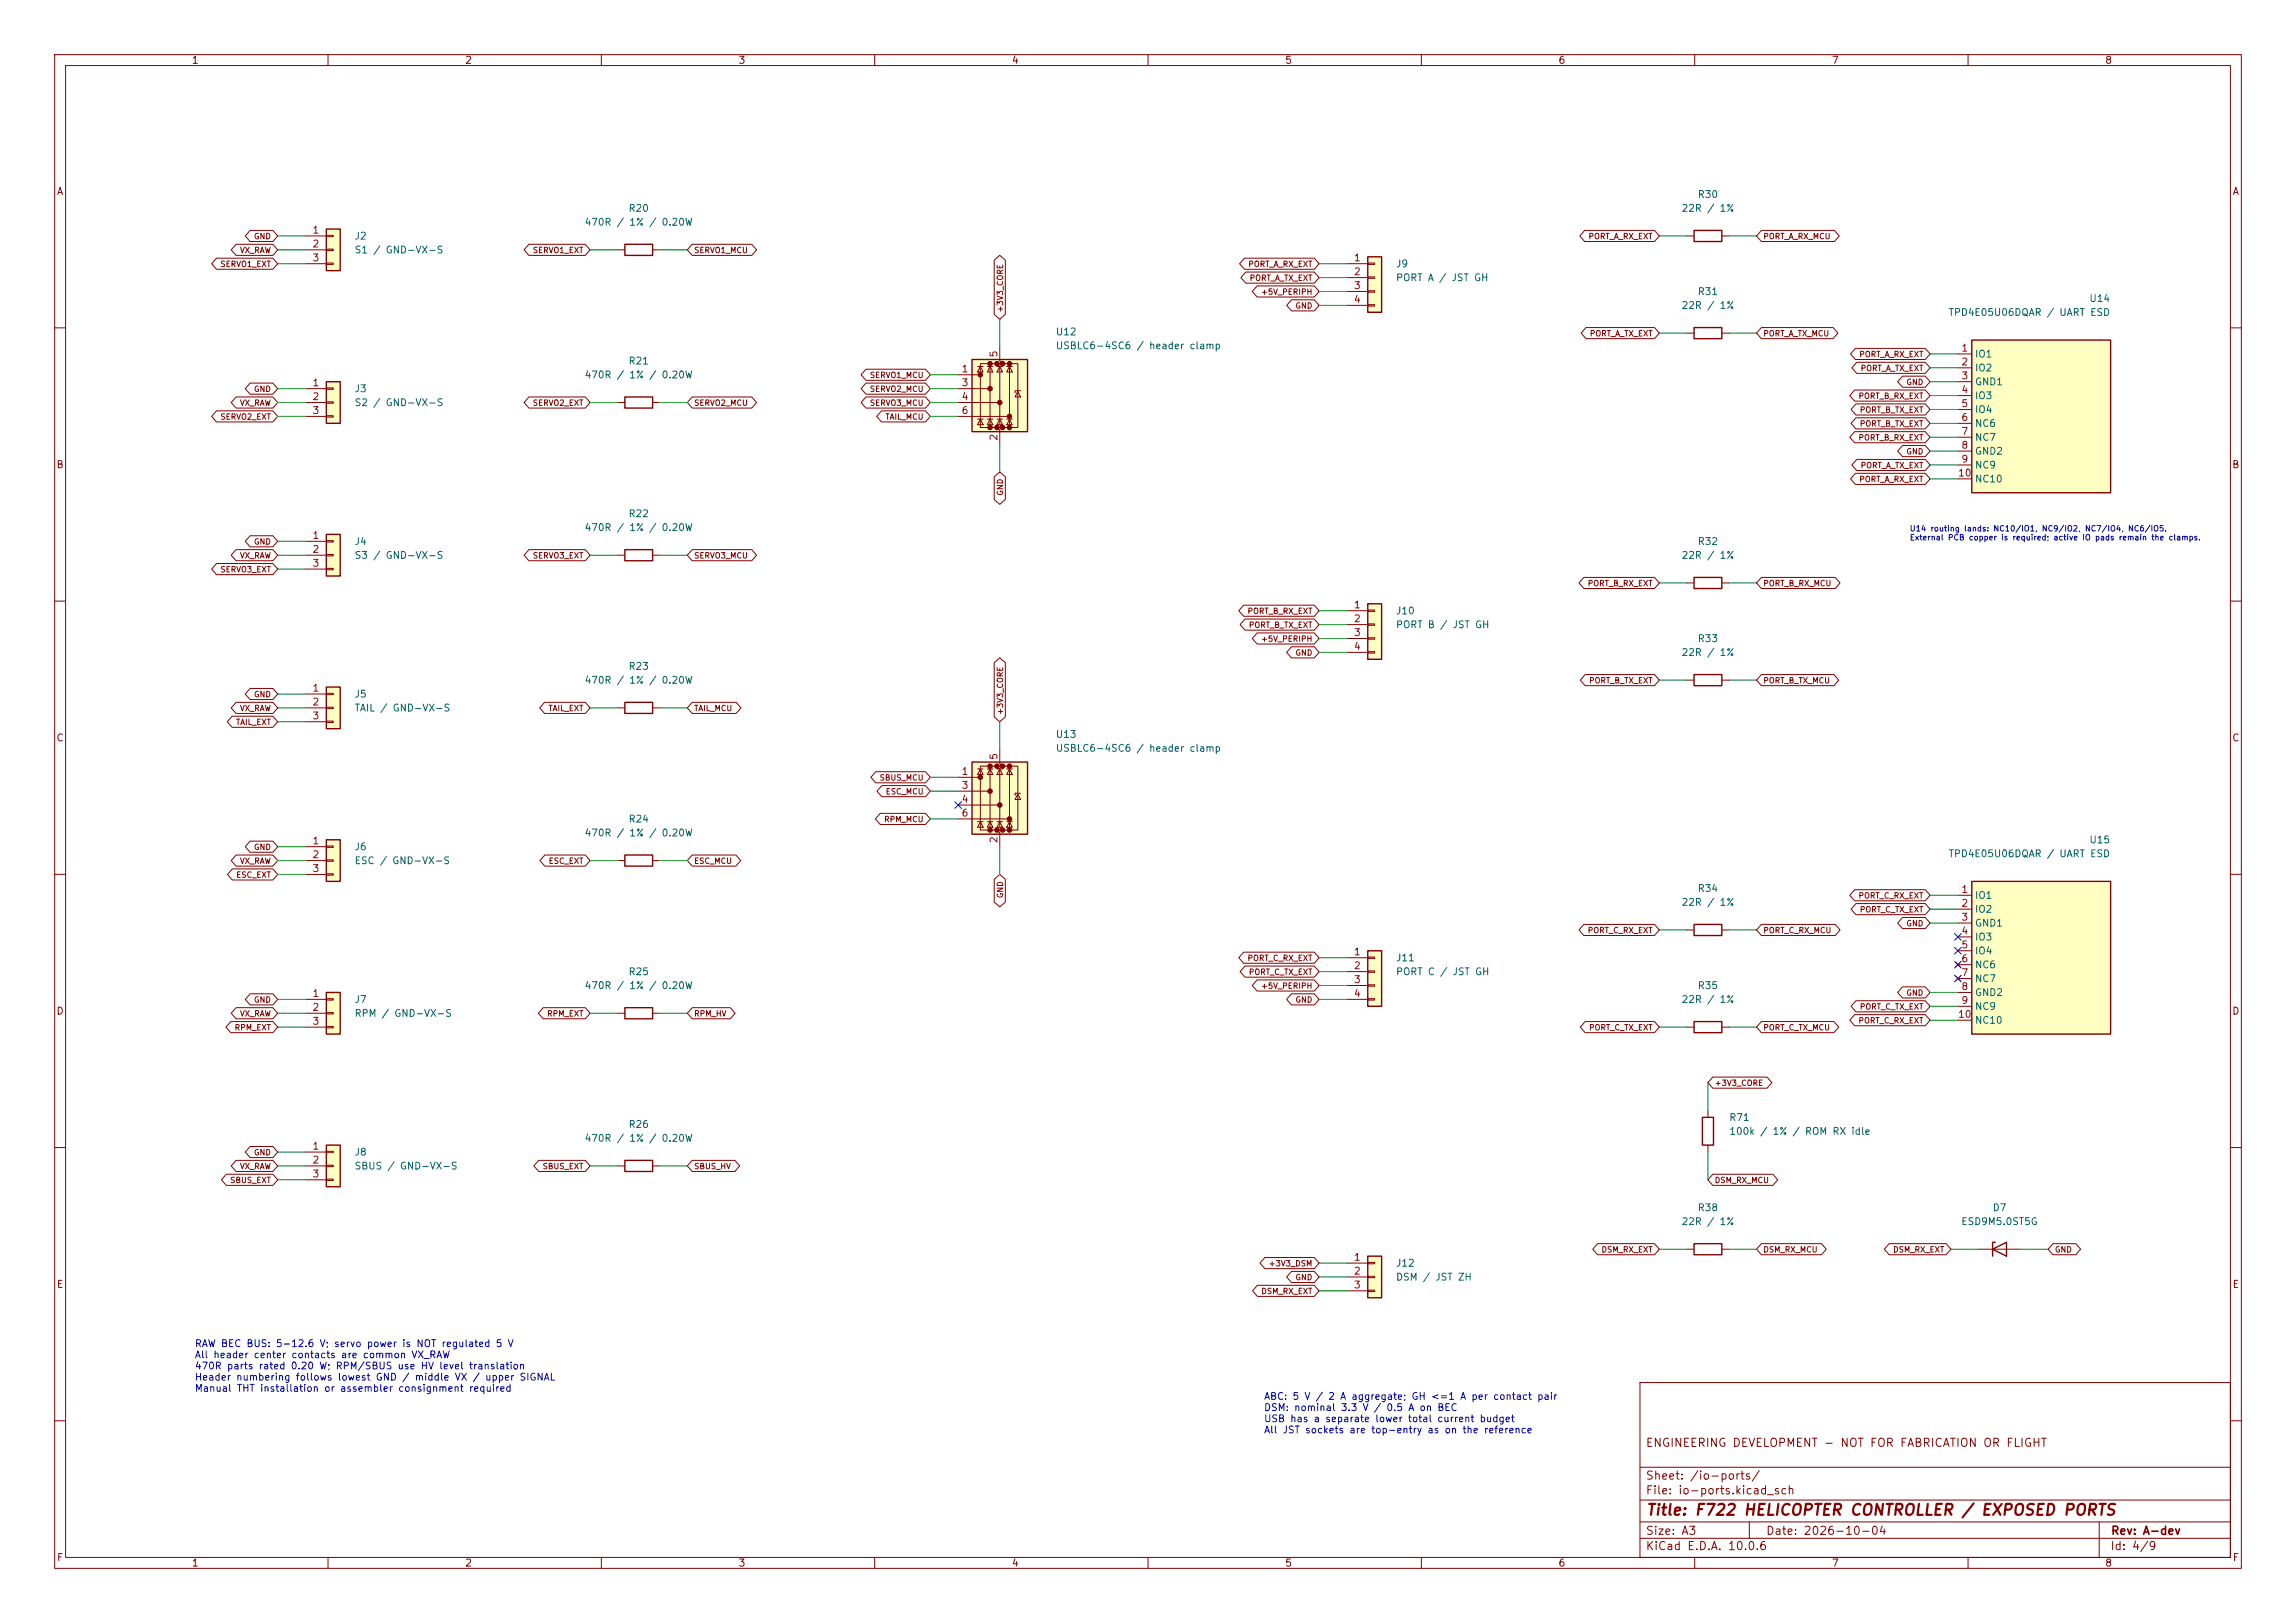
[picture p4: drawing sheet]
<svg xmlns="http://www.w3.org/2000/svg" width="420mm" height="297mm" viewBox="0 0 420 297" stroke-linecap="round" stroke-linejoin="round" font-family="sans-serif">
<defs><g id="words">
<text font-size="2" fill="#840000" x="301" y="277.8">Title: F722 HELICOPTER CONTROLLER / EXPOSED PORTS</text>
<g font-size="1.5" fill="#840000">
<text x="300.9" y="265.1">ENGINEERING DEVELOPMENT - NOT FOR FABRICATION OR FLIGHT</text>
<text x="300.9" y="273.8">File: io-ports.kicad_sch</text>
<text x="300.9" y="271.1">Sheet: /io-ports/</text>
<text x="300.9" y="281.2">Size: A3</text>
<text x="322.9" y="281.2">Date: 2026-10-04</text>
<text x="386" y="281.2">Rev: A-dev</text>
<text x="300.9" y="284">KiCad E.D.A. 10.0.6</text>
<text x="385.9" y="284">Id: 4/9</text>
</g>
<g font-size="1.3" fill="#840000">
<text x="35" y="12">1</text>
<text x="85" y="12">2</text>
<text x="135" y="12">3</text>
<text x="185" y="12">4</text>
<text x="235" y="12">5</text>
<text x="285" y="12">6</text>
<text x="335" y="12">7</text>
<text x="385" y="12">8</text>
<text x="10.3" y="36">A</text>
<text x="408.3" y="36">A</text>
<text x="10.2" y="86">B</text>
<text x="408.2" y="86">B</text>
<text x="10.2" y="136">C</text>
<text x="408.2" y="136">C</text>
<text x="10.2" y="186">D</text>
<text x="408.2" y="186">D</text>
<text x="10.3" y="236">E</text>
<text x="408.3" y="236">E</text>
<text x="10.3" y="286">F</text>
<text x="35" y="287">1</text>
<text x="85" y="287">2</text>
<text x="135" y="287">3</text>
<text x="185" y="287">4</text>
<text x="235" y="287">5</text>
<text x="285" y="287">6</text>
<text x="335" y="287">7</text>
<text x="385" y="287">8</text>
<text x="408.3" y="286">F</text>
</g>
<g font-size="1.3" fill="#006464">
<text x="106.8" y="41.6">470R / 1% / 0.20W</text>
<text x="114.9" y="39.1">R20</text>
<text x="307.5" y="39.1">22R / 1%</text>
<text x="310.4" y="36.5">R30</text>
<text x="64.8" y="44.1">J2</text>
<text x="64.8" y="46.7">S1 / GND-VX-S</text>
<text x="255.3" y="49.2">J9</text>
<text x="255.3" y="51.8">PORT A / JST GH</text>
<text x="307.5" y="56.8">22R / 1%</text>
<text x="310.4" y="54.3">R31</text>
<text x="356.3" y="58.1">TPD4E05U06DQAR / UART ESD</text>
<text x="382.1" y="55.6">U14</text>
<text x="193" y="61.7">U12</text>
<text x="193" y="64.2">USBLC6-4SC6 / header clamp</text>
<text x="361.2" y="65.7">IO1</text>
<text x="106.8" y="69.5">470R / 1% / 0.20W</text>
<text x="114.9" y="67">R21</text>
<text x="361.2" y="68.3">IO2</text>
<text x="361.2" y="70.8">GND1</text>
<text x="64.8" y="72.1">J3</text>
<text x="64.8" y="74.6">S2 / GND-VX-S</text>
<text x="361.2" y="73.4">IO3</text>
<text x="361.2" y="75.9">IO4</text>
<text x="361.2" y="78.4">NC6</text>
<text x="361.2" y="81">NC7</text>
<text x="361.2" y="83.5">GND2</text>
<text x="361.2" y="86.1">NC9</text>
<text x="361.2" y="88.6">NC10</text>
<text x="114.9" y="94.9">R22</text>
<text x="64.8" y="100">J4</text>
<text x="106.8" y="97.5">470R / 1% / 0.20W</text>
<text x="310.4" y="100">R32</text>
<text x="64.8" y="102.6">S3 / GND-VX-S</text>
<text x="307.5" y="102.6">22R / 1%</text>
<text x="255.3" y="112.7">J10</text>
<text x="255.3" y="115.3">PORT B / JST GH</text>
<text x="310.4" y="117.8">R33</text>
<text x="106.8" y="125.4">470R / 1% / 0.20W</text>
<text x="114.9" y="122.9">R23</text>
<text x="307.5" y="120.3">22R / 1%</text>
<text x="64.8" y="128">J5</text>
<text x="64.8" y="130.5">TAIL / GND-VX-S</text>
<text x="193" y="135.3">U13</text>
<text x="193" y="137.9">USBLC6-4SC6 / header clamp</text>
<text x="64.8" y="155.9">J6</text>
<text x="106.8" y="153.4">470R / 1% / 0.20W</text>
<text x="114.9" y="150.8">R24</text>
<text x="382.1" y="154.6">U15</text>
<text x="64.8" y="158.4">ESC / GND-VX-S</text>
<text x="356.3" y="157.2">TPD4E05U06DQAR / UART ESD</text>
<text x="307.5" y="166.1">22R / 1%</text>
<text x="310.4" y="163.5">R34</text>
<text x="361.2" y="164.8">IO1</text>
<text x="361.2" y="167.3">IO2</text>
<text x="361.2" y="169.9">GND1</text>
<text x="361.2" y="172.4">IO3</text>
<text x="114.9" y="178.8">R25</text>
<text x="255.3" y="176.2">J11</text>
<text x="255.3" y="178.8">PORT C / JST GH</text>
<text x="361.2" y="175">IO4</text>
<text x="361.2" y="177.5">NC6</text>
<text x="64.8" y="183.8">J7</text>
<text x="106.8" y="181.3">470R / 1% / 0.20W</text>
<text x="307.5" y="183.8">22R / 1%</text>
<text x="310.4" y="181.3">R35</text>
<text x="361.2" y="180">NC7</text>
<text x="361.2" y="182.6">GND2</text>
<text x="361.2" y="185.1">NC9</text>
<text x="64.8" y="186.4">RPM / GND-VX-S</text>
<text x="361.2" y="187.7">NC10</text>
<text x="106.8" y="209.2">470R / 1% / 0.20W</text>
<text x="114.9" y="206.7">R26</text>
<text x="316.2" y="205.4">R71</text>
<text x="316.2" y="208">100k / 1% / ROM RX idle</text>
<text x="64.8" y="211.8">J8</text>
<text x="64.8" y="214.3">SBUS / GND-VX-S</text>
<text x="310.4" y="221.9">R38</text>
<text x="364.4" y="221.9">D7</text>
<text x="307.5" y="224.5">22R / 1%</text>
<text x="358.6" y="224.5">ESD9M5.0ST5G</text>
<text x="255.3" y="232.1">J12</text>
<text x="255.3" y="234.6">DSM / JST ZH</text>
</g>
<g font-size="1.3" fill="#a90000">
<text x="57.1" y="43">1</text>
<text x="57.1" y="45.6">2</text>
<text x="57.1" y="48.1">3</text>
<text x="247.6" y="48.1">1</text>
<text x="247.6" y="50.7">2</text>
<text x="247.6" y="53.2">3</text>
<text x="247.6" y="55.7">4</text>
<text x="182.7" y="65.5" transform="rotate(-90 182.7 65.5)">5</text>
<text x="358.7" y="64.6">1</text>
<text x="57.1" y="71">1</text>
<text x="175.8" y="68.4">1</text>
<text x="175.8" y="71">3</text>
<text x="358.7" y="67.2">2</text>
<text x="358.7" y="69.7">3</text>
<text x="57.1" y="73.5">2</text>
<text x="57.1" y="76.1">3</text>
<text x="175.8" y="73.5">4</text>
<text x="175.8" y="76.1">6</text>
<text x="358.7" y="72.3">4</text>
<text x="358.7" y="74.8">5</text>
<text x="358.7" y="77.3">6</text>
<text x="182.7" y="80.7" transform="rotate(-90 182.7 80.7)">2</text>
<text x="358.7" y="79.9">7</text>
<text x="358.7" y="82.4">8</text>
<text x="358.1" y="87.5">10</text>
<text x="358.7" y="85">9</text>
<text x="57.1" y="98.9">1</text>
<text x="57.1" y="101.5">2</text>
<text x="57.1" y="104">3</text>
<text x="247.6" y="111.6">1</text>
<text x="247.6" y="114.2">2</text>
<text x="247.6" y="116.7">3</text>
<text x="247.6" y="119.2">4</text>
<text x="57.1" y="126.9">1</text>
<text x="57.1" y="129.4">2</text>
<text x="57.1" y="131.9">3</text>
<text x="175.8" y="142.1">1</text>
<text x="182.7" y="139.2" transform="rotate(-90 182.7 139.2)">5</text>
<text x="175.8" y="144.6">3</text>
<text x="175.8" y="147.2">4</text>
<text x="175.8" y="149.7">6</text>
<text x="57.1" y="154.8">1</text>
<text x="182.7" y="154.4" transform="rotate(-90 182.7 154.4)">2</text>
<text x="57.1" y="157.3">2</text>
<text x="57.1" y="159.9">3</text>
<text x="358.7" y="163.7">1</text>
<text x="358.7" y="166.2">2</text>
<text x="358.7" y="168.8">3</text>
<text x="358.7" y="171.3">4</text>
<text x="358.7" y="173.9">5</text>
<text x="247.6" y="175.1">1</text>
<text x="247.6" y="177.7">2</text>
<text x="358.7" y="176.4">6</text>
<text x="358.7" y="178.9">7</text>
<text x="57.1" y="182.7">1</text>
<text x="57.1" y="185.3">2</text>
<text x="247.6" y="180.2">3</text>
<text x="247.6" y="182.7">4</text>
<text x="358.7" y="181.5">8</text>
<text x="358.7" y="184">9</text>
<text x="57.1" y="187.8">3</text>
<text x="358.1" y="186.6">10</text>
<text x="57.1" y="210.7">1</text>
<text x="57.1" y="213.2">2</text>
<text x="57.1" y="215.8">3</text>
<text x="247.6" y="231">1</text>
<text x="247.6" y="233.5">2</text>
<text x="247.6" y="236.1">3</text>
</g>
<g font-size="1.3" fill="#0000c2">
<text x="35.5" y="246.8">RAW BEC BUS: 5-12.6 V; servo power is NOT regulated 5 V</text>
<text x="35.5" y="248.9">All header center contacts are common VX_RAW</text>
<text x="35.5" y="250.9">470R parts rated 0.20 W; RPM/SBUS use HV level translation</text>
<text x="35.5" y="252.9">Header numbering follows lowest GND / middle VX / upper SIGNAL</text>
<text x="35.5" y="255">Manual THT installation or assembler consignment required</text>
<text x="231.1" y="256.5">ABC: 5 V / 2 A aggregate; GH &lt;=1 A per contact pair</text>
<text x="231.1" y="258.5">DSM: nominal 3.3 V / 0.5 A on BEC</text>
<text x="231.1" y="260.6">USB has a separate lower total current budget</text>
<text x="231.1" y="262.6">All JST sockets are top-entry as on the reference</text>
</g>
<g font-size="1" fill="#840000">
<text x="43.8" y="46.6">VX_RAW</text>
<text x="46.4" y="44">GND</text>
<text x="97.4" y="46.6">SERVO1_EXT</text>
<text x="126.9" y="46.6">SERVO1_MCU</text>
<text x="290.5" y="44">PORT_A_RX_EXT</text>
<text x="322.5" y="44">PORT_A_RX_MCU</text>
<text x="40.2" y="49.1">SERVO1_EXT</text>
<text x="228.2" y="49.1">PORT_A_RX_EXT</text>
<text x="228.5" y="51.6">PORT_A_TX_EXT</text>
<text x="183.7" y="57.3" transform="rotate(-90 183.7 57.3)">+3V3_CORE</text>
<text x="230.6" y="54.2">+5V_PERIPH</text>
<text x="236.9" y="56.7">GND</text>
<text x="290.7" y="61.8">PORT_A_TX_EXT</text>
<text x="322.5" y="61.8">PORT_A_TX_MCU</text>
<text x="340" y="65.6">PORT_A_RX_EXT</text>
<text x="46.4" y="72">GND</text>
<text x="159" y="69.4">SERVO1_MCU</text>
<text x="159" y="72">SERVO2_MCU</text>
<text x="340.2" y="68.2">PORT_A_TX_EXT</text>
<text x="348.6" y="70.7">GND</text>
<text x="40.2" y="77">SERVO2_EXT</text>
<text x="43.8" y="74.5">VX_RAW</text>
<text x="97.4" y="74.5">SERVO2_EXT</text>
<text x="126.9" y="74.5">SERVO2_MCU</text>
<text x="159" y="74.5">SERVO3_MCU</text>
<text x="161.9" y="77">TAIL_MCU</text>
<text x="339.9" y="73.2">PORT_B_RX_EXT</text>
<text x="340.1" y="75.8">PORT_B_TX_EXT</text>
<text x="339.9" y="80.9">PORT_B_RX_EXT</text>
<text x="340.1" y="78.3">PORT_B_TX_EXT</text>
<text x="348.6" y="83.4">GND</text>
<text x="340" y="88.5">PORT_A_RX_EXT</text>
<text x="340.2" y="85.9">PORT_A_TX_EXT</text>
<text x="183.7" y="90.8" transform="rotate(-90 183.7 90.8)">GND</text>
<text x="46.4" y="99.9">GND</text>
<text x="40.2" y="105">SERVO3_EXT</text>
<text x="43.8" y="102.4">VX_RAW</text>
<text x="97.4" y="102.4">SERVO3_EXT</text>
<text x="126.9" y="102.4">SERVO3_MCU</text>
<text x="290.3" y="107.5">PORT_B_RX_EXT</text>
<text x="322.5" y="107.5">PORT_B_RX_MCU</text>
<text x="228.1" y="112.6">PORT_B_RX_EXT</text>
<text x="228.3" y="115.1">PORT_B_TX_EXT</text>
<text x="230.6" y="117.7">+5V_PERIPH</text>
<text x="236.9" y="120.2">GND</text>
<text x="290.6" y="125.3">PORT_B_TX_EXT</text>
<text x="322.5" y="125.3">PORT_B_TX_MCU</text>
<text x="43.8" y="130.4">VX_RAW</text>
<text x="46.4" y="127.8">GND</text>
<text x="100.2" y="130.4">TAIL_EXT</text>
<text x="126.9" y="130.4">TAIL_MCU</text>
<text x="183.7" y="130.9" transform="rotate(-90 183.7 130.9)">+3V3_CORE</text>
<text x="43.1" y="132.9">TAIL_EXT</text>
<text x="160.8" y="143.1">SBUS_MCU</text>
<text x="161.9" y="145.6">ESC_MCU</text>
<text x="46.4" y="155.8">GND</text>
<text x="161.6" y="150.7">RPM_MCU</text>
<text x="43.1" y="160.9">ESC_EXT</text>
<text x="43.8" y="158.3">VX_RAW</text>
<text x="100.3" y="158.3">ESC_EXT</text>
<text x="126.9" y="158.3">ESC_MCU</text>
<text x="183.7" y="164.5" transform="rotate(-90 183.7 164.5)">GND</text>
<text x="339.9" y="164.7">PORT_C_RX_EXT</text>
<text x="340.1" y="167.2">PORT_C_TX_EXT</text>
<text x="290.3" y="171">PORT_C_RX_EXT</text>
<text x="322.5" y="171">PORT_C_RX_MCU</text>
<text x="348.6" y="169.8">GND</text>
<text x="228.1" y="176.1">PORT_C_RX_EXT</text>
<text x="228.3" y="178.6">PORT_C_TX_EXT</text>
<text x="46.4" y="183.7">GND</text>
<text x="230.6" y="181.2">+5V_PERIPH</text>
<text x="236.9" y="183.7">GND</text>
<text x="340.1" y="185">PORT_C_TX_EXT</text>
<text x="348.6" y="182.5">GND</text>
<text x="42.8" y="188.8">RPM_EXT</text>
<text x="43.8" y="186.3">VX_RAW</text>
<text x="100" y="186.3">RPM_EXT</text>
<text x="126.9" y="186.3">RPM_HV</text>
<text x="290.6" y="188.8">PORT_C_TX_EXT</text>
<text x="322.5" y="188.8">PORT_C_TX_MCU</text>
<text x="339.9" y="187.5">PORT_C_RX_EXT</text>
<text x="313.6" y="199">+3V3_CORE</text>
<text x="43.8" y="214.2">VX_RAW</text>
<text x="46.4" y="211.7">GND</text>
<text x="99.2" y="214.2">SBUS_EXT</text>
<text x="126.9" y="214.2">SBUS_HV</text>
<text x="42" y="216.7">SBUS_EXT</text>
<text x="313.6" y="216.7">DSM_RX_MCU</text>
<text x="232" y="232">+3V3_DSM</text>
<text x="292.8" y="229.4">DSM_RX_EXT</text>
<text x="322.5" y="229.4">DSM_RX_MCU</text>
<text x="346.2" y="229.4">DSM_RX_EXT</text>
<text x="375.8" y="229.4">GND</text>
<text x="230.6" y="237.1">DSM_RX_EXT</text>
<text x="236.9" y="234.5">GND</text>
</g>
<g font-size="1" fill="#0000c2">
<text x="349.2" y="97.5">U14 routing lands: NC10/IO1, NC9/IO2, NC7/IO4, NC6/IO5.</text>
<text x="349.2" y="99.1">External PCB copper is required; active IO pads remain the clamps.</text>
</g>
</g></defs>
<g fill="none" stroke="#840000" stroke-width=".18">
<path d="M10 10h400v277h-400zM12 12h396v273h-396zM60 10v2M110 10v2M160 10v2M210 10v2M260 10v2M310 10v2M360 10v2M10 60h2M408 60h2M10 110h2"/>
<path d="M408 110h2M10 160h2M408 160h2M10 210h2M408 210h2M300 253h108v32h-108zM10 260h2M300 278.5h108M300 274.5h108M300 268.5h108M320 278.5v3M384 278.5v6.5"/>
<path d="M408 260h2M60 285v2M110 285v2M160 285v2M210 285v2M260 285v2M300 281.5h108M310 285v2M360 285v2"/>
</g>
<path d="M59.7 153.7h2.5v7.6h-2.5z" fill="#ffffc2"/>
<path d="M59.7 153.7h2.5v7.6h-2.5zM114.3 156.5h5.1v2h-5.1zM311.4 204.5h2v5.1h-2zM364.5 228.6l2.5-1.3v2.6zM365 227.3h-.5v2.6" fill="none" stroke="#840000" stroke-width=".25"/>
<path d="M55.9 154.9h3.8M55.9 157.5h3.8M59.7 154.8h1.3v.3h-1.3zM59.7 157.4h1.3v.2h-1.3zM59.7 159.9h1.3v.2h-1.3zM113 157.5h1.3M119.4 157.5h1.2M55.9 160h3.8M312.4 203.2v1.3M312.4 209.6v1.2M361.9 228.6h7.7" fill="none" stroke="#840000" stroke-width=".18"/>
<path d="M59.7 209.6h2.5v7.6h-2.5z" fill="#ffffc2"/>
<path d="M59.7 209.6h2.5v7.6h-2.5zM309.9 227.6h5.1v2h-5.1z" fill="none" stroke="#840000" stroke-width=".25"/>
<path d="M55.9 210.8h3.8M55.9 213.4h3.8M55.9 215.9h3.8M59.7 210.7h1.3v.2h-1.3zM59.7 213.2h1.3v.3h-1.3zM59.7 215.8h1.3v.2h-1.3zM308.6 228.6h1.3M315 228.6h1.2" fill="none" stroke="#840000" stroke-width=".18"/>
<path d="M360.7 62.2h25.4v28h-25.4z" fill="#ffffc2"/>
<path d="M360.7 62.2h25.4v28h-25.4z" fill="none" stroke="#840000" stroke-width=".25"/>
<path d="M358.1 64.8h2.6M358.1 67.3h2.6M358.1 69.9h2.6M358.1 72.4h2.6M358.1 74.9h2.6M358.1 77.5h2.6M358.1 80h2.6M358.1 82.6h2.6M358.1 85.1h2.6M358.1 87.6h2.6" fill="none" stroke="#840000" stroke-width=".18"/>
<path d="M59.7 41.9h2.5v7.6h-2.5z" fill="#ffffc2"/>
<path d="M59.7 41.9h2.5v7.6h-2.5z" fill="none" stroke="#840000" stroke-width=".25"/>
<path d="M55.9 43.2h3.8M55.9 45.7h3.8M55.9 48.3h3.8M59.7 43.1h1.3v.2h-1.3zM59.7 45.6h1.3v.2h-1.3zM59.7 48.1h1.3v.3h-1.3z" fill="none" stroke="#840000" stroke-width=".18"/>
<path d="M59.7 181.6h2.5v7.6h-2.5z" fill="#ffffc2"/>
<path d="M309.9 169.2h5.1v2h-5.1zM59.7 181.6h2.5v7.6h-2.5z" fill="none" stroke="#840000" stroke-width=".25"/>
<path d="M308.6 170.2h1.3M315 170.2h1.2M55.9 182.9h3.8M55.9 185.4h3.8M55.9 188h3.8M59.7 182.8h1.3v.2h-1.3zM59.7 185.3h1.3v.2h-1.3zM59.7 187.8h1.3v.3h-1.3z" fill="none" stroke="#840000" stroke-width=".18"/>
<path d="M59.7 69.9h2.5v7.6h-2.5z" fill="#ffffc2"/>
<path d="M309.9 59.9h5.1v2.1h-5.1zM309.9 42.2h5.1v2h-5.1zM59.7 69.9h2.5v7.6h-2.5zM114.3 72.6h5.1v2.1h-5.1zM114.3 128.5h5.1v2.1h-5.1zM309.9 123.4h5.1v2.1h-5.1zM309.9 186.9h5.1v2.1h-5.1z" fill="none" stroke="#840000" stroke-width=".25"/>
<g fill="none" stroke="#840000" stroke-width=".18">
<path d="M308.6 43.2h1.3M315 43.2h1.2M55.9 71.1h3.8M55.9 73.7h3.8M55.9 76.2h3.8M59.7 71h1.3v.2h-1.3zM59.7 73.5h1.3v.3h-1.3zM59.7 76.1h1.3v.2h-1.3zM113 73.7h1.3M119.4 73.7h1.2M308.6 61h1.3M315 61h1.2"/>
<path d="M113 129.5h1.3M119.4 129.5h1.2M308.6 124.5h1.3M315 124.5h1.2M308.6 188h1.3M315 188h1.2"/>
</g>
<path d="M59.7 97.8h2.5v7.6h-2.5z" fill="#ffffc2"/>
<path d="M59.7 97.8h2.5v7.6h-2.5z" fill="none" stroke="#840000" stroke-width=".25"/>
<path d="M55.9 99.1h3.8M59.7 98.9h1.3v.3h-1.3zM55.9 101.6h3.8M55.9 104.1h3.8M59.7 101.5h1.3v.2h-1.3zM59.7 104h1.3v.3h-1.3z" fill="none" stroke="#840000" stroke-width=".18"/>
<path d="M360.7 161.3h25.4v27.9h-25.4z" fill="#ffffc2"/>
<path d="M114.3 100.6h5.1v2h-5.1zM360.7 161.3h25.4v27.9h-25.4z" fill="none" stroke="#840000" stroke-width=".25"/>
<g fill="none" stroke="#840000" stroke-width=".18">
<path d="M113 101.6h1.3M119.4 101.6h1.2M357.8 176.1l.7 .8M357.8 178.7l.7 .8M358.1 163.8h2.6M358.1 166.4h2.6M358.1 168.9h2.6M358.1 171.5h2.6M358.1 174h2.6M358.1 176.5h2.6M358.1 179.1h2.6M358.5 176.1l-.7 .8"/>
<path d="M358.5 178.7l-.7 .8M358.1 181.6h2.6M358.1 184.2h2.6M358.1 186.7h2.6"/>
</g>
<path d="M59.7 125.7h2.5v7.7h-2.5z" fill="#ffffc2"/>
<path d="M59.7 125.7h2.5v7.7h-2.5z" fill="none" stroke="#840000" stroke-width=".25"/>
<path d="M55.9 127h3.8M55.9 129.5h3.8M55.9 132.1h3.8M59.7 126.9h1.3v.2h-1.3zM59.7 129.4h1.3v.3h-1.3zM59.7 132h1.3v.2h-1.3z" fill="none" stroke="#840000" stroke-width=".18"/>
<path d="M250.2 47h2.5v10.2h-2.5z" fill="#ffffc2"/>
<path d="M114.3 44.7h5.1v2h-5.1zM250.2 47h2.5v10.2h-2.5z" fill="none" stroke="#840000" stroke-width=".25"/>
<path d="M113 45.7h1.3M119.4 45.7h1.2M246.4 48.3h3.8M246.4 50.8h3.8M246.4 53.3h3.8M246.4 55.9h3.8M250.2 48.1h1.3v.3h-1.3zM250.2 50.7h1.3v.2h-1.3zM250.2 53.2h1.3v.3h-1.3zM250.2 55.8h1.3v.2h-1.3z" fill="none" stroke="#840000" stroke-width=".18"/>
<path d="M250.2 174h2.5v10.2h-2.5z" fill="#ffffc2"/>
<path d="M250.2 174h2.5v10.2h-2.5zM114.3 184.4h5.1v2h-5.1z" fill="none" stroke="#840000" stroke-width=".25"/>
<path d="M246.4 175.3h3.8M246.4 177.8h3.8M250.2 175.1h1.3v.3h-1.3zM250.2 177.7h1.3v.2h-1.3zM113 185.4h1.3M119.4 185.4h1.2M246.4 180.3h3.8M246.4 182.9h3.8M250.2 180.2h1.3v.3h-1.3zM250.2 182.8h1.3v.2h-1.3z" fill="none" stroke="#840000" stroke-width=".18"/>
<path d="M177.8 65.8h10.2v13.2h-10.2z" fill="#ffffc2"/>
<g fill="#840000" stroke="#840000" stroke-width=".51">
<circle cx="179.3" cy="68.6" r=".25"/>
<circle cx="181.1" cy="66.5" r=".25"/>
<circle cx="181.1" cy="71.1" r=".25"/>
<circle cx="181.1" cy="78.2" r=".25"/>
<circle cx="182.4" cy="66.5" r=".25"/>
<circle cx="182.4" cy="78.2" r=".25"/>
<circle cx="182.9" cy="73.7" r=".25"/>
<circle cx="183.4" cy="66.5" r=".25"/>
<circle cx="183.4" cy="78.2" r=".25"/>
<circle cx="184.7" cy="66.5" r=".25"/>
<circle cx="184.7" cy="76.2" r=".25"/>
<circle cx="184.7" cy="78.2" r=".25"/>
</g>
<g fill="none" stroke="#840000" stroke-width=".18">
<path d="M175.3 68.6h4M175.3 71.1h5.8M175.3 73.7h7.6M175.3 76.2h9.4M178.8 76.7h1M178.8 67.1h1M179.3 67.1l.5 1h-1zM179.3 76.7l.5 1h-1zM180.6 76.7h1M180.6 67.1h1M181.1 67.1l.5 1h-1zM181.1 76.7l.5 1h-1z"/>
<path d="M181.1 66.5h-1.8v11.7h1.8M182.4 66.5h2.3v11.7h-1.3M182.4 66.5h-1.3v11.7h1.3l.5 .5v2.6M182.4 66.5l.5 .6v10.6l.5 .5M182.4 76.7h1M182.4 67.1h1M182.4 78.2h1M182.9 67.1l.5 1h-1zM182.9 76.7l.5 1h-1zM182.9 63.5v2.5l.5 .5M184.1 76.7h1.1M184.1 67.1h1.1"/>
<path d="M184.7 76.7l.5 1h-1.1zM184.7 66.5h1.5v11.7h-1.5M184.7 67.1l.5 1h-1.1zM186.2 71.6l.5 1h-1zM186.7 71.5h-1v.4"/>
</g>
<path d="M177.8 65.8h10.2v13.2h-10.2z" fill="none" stroke="#840000" stroke-width=".25"/>
<path d="M250.2 229.9h2.5v7.6h-2.5z" fill="#ffffc2"/>
<path d="M309.9 105.7h5.1v2h-5.1zM114.3 212.3h5.1v2.1h-5.1zM250.2 229.9h2.5v7.6h-2.5z" fill="none" stroke="#840000" stroke-width=".25"/>
<path d="M308.6 106.7h1.3M315 106.7h1.2M113 213.4h1.3M119.4 213.4h1.2M246.4 231.1h3.8M246.4 233.7h3.8M246.4 236.2h3.8M250.2 231h1.3v.3h-1.3zM250.2 233.6h1.3v.2h-1.3zM250.2 236.1h1.3v.2h-1.3z" fill="none" stroke="#840000" stroke-width=".18"/>
<path d="M177.8 139.4h10.2v13.3h-10.2z" fill="#ffffc2"/>
<g fill="#840000" stroke="#840000" stroke-width=".51">
<circle cx="179.3" cy="142.2" r=".25"/>
<circle cx="181.1" cy="140.2" r=".25"/>
<circle cx="181.1" cy="144.8" r=".25"/>
<circle cx="181.1" cy="151.9" r=".25"/>
<circle cx="182.4" cy="140.2" r=".25"/>
<circle cx="182.4" cy="151.9" r=".25"/>
<circle cx="182.9" cy="147.3" r=".25"/>
<circle cx="183.4" cy="140.2" r=".25"/>
<circle cx="183.4" cy="151.9" r=".25"/>
<circle cx="184.7" cy="140.2" r=".25"/>
<circle cx="184.7" cy="149.9" r=".25"/>
<circle cx="184.7" cy="151.9" r=".25"/>
</g>
<g fill="none" stroke="#840000" stroke-width=".18">
<path d="M182.9 137.2v2.5l.5 .5M175.3 142.2h4M175.3 144.8h5.8M175.3 147.3h7.6M175.3 149.9h9.4M178.8 150.4h1M178.8 140.7h1M179.3 140.7l.5 1h-1zM179.3 150.4l.5 1h-1zM180.6 150.4h1M180.6 140.7h1M181.1 140.7l.5 1h-1z"/>
<path d="M181.1 150.4l.5 1h-1zM181.1 140.2h-1.8v11.7h1.8M182.4 140.2h2.3v11.7h-1.3M182.4 140.2h-1.3v11.7h1.3l.5 .5v2.5M182.4 140.2l.5 .5v10.7l.5 .5M182.4 150.4h1M182.4 140.7h1M182.4 151.9h1M182.9 140.7l.5 1h-1zM182.9 150.4l.5 1h-1zM184.1 150.4h1.1M184.1 140.7h1.1"/>
<path d="M184.7 150.4l.5 1h-1.1zM184.7 140.2h1.5v11.7h-1.5M184.7 140.7l.5 1h-1.1zM186.2 145.3l.5 1h-1zM186.7 145.2h-1v.3"/>
</g>
<path d="M177.8 139.4h10.2v13.3h-10.2z" fill="none" stroke="#840000" stroke-width=".25"/>
<path d="M250.2 110.5h2.5v10.2h-2.5z" fill="#ffffc2"/>
<path d="M250.2 110.5h2.5v10.2h-2.5z" fill="none" stroke="#840000" stroke-width=".25"/>
<g fill="none" stroke="#840000" stroke-width=".18">
<path d="M39.6 47.2h10.3l.9 1.1-.9 1h-10.3l-.9-1zM43.2 44.7h6.7l.9 1-.9 1h-6.7l-.9-1zM45.7 42.2h4.2l.9 1-.9 1h-4.2l-.8-1zM96.8 44.7h10.3l.8 1-.8 1h-10.3l-.9-1zM126.6 44.7h10.9l.9 1-.9 1h-10.9l-.9-1zM181.9 47.6l1-.9 1 .9v9.9l-1 .9-1-.9zM227.6 47.2h12.8l.9 1.1-.9 1h-12.8l-.9-1zM227.9 49.8h12.5l.9 1-.9 1h-12.5l-.9-1zM230 52.3h10.4l.9 1-.9 1.1h-10.4l-.9-1.1zM236.2 54.9h4.2l.9 1-.9 1h-4.2l-.8-1zM289.9 42.2h12.7l.9 1-.9 1h-12.7l-.9-1zM290.1 59.9h12.5l.9 1.1-.9 1h-12.5l-.9-1z"/>
<path d="M322.2 42.2h13.4l.8 1-.8 1h-13.4l-.9-1zM322.2 59.9h13.1l.9 1.1-.9 1h-13.1l-.9-1zM39.6 75.2h10.3l.9 1-.9 1h-10.3l-.9-1zM43.2 72.6h6.7l.9 1.1-.9 1h-6.7l-.9-1zM45.7 70.1h4.2l.9 1-.9 1h-4.2l-.8-1zM96.8 72.6h10.3l.8 1.1-.8 1h-10.3l-.9-1zM126.6 72.6h10.9l.9 1.1-.9 1h-10.9l-.9-1zM158.4 67.6h10.9l.9 1-.9 1h-10.9l-.9-1zM158.4 70.1h10.9l.9 1-.9 1h-10.9l-.9-1zM158.4 72.6h10.9l.9 1.1-.9 1h-10.9l-.9-1zM161.3 75.2h8l.9 1-.9 1h-8l-.9-1zM339.3 71.4h12.9l.9 1-.9 1h-12.9l-.9-1z"/>
<path d="M339.3 79h12.9l.9 1-.9 1h-12.9l-.9-1zM339.4 63.8h12.8l.9 1-.9 1h-12.8l-.9-1zM339.5 73.9h12.7l.9 1-.9 1h-12.7l-.9-1zM339.5 76.5h12.7l.9 1-.9 1h-12.7l-.9-1zM339.6 66.3h12.6l.9 1-.9 1h-12.6l-.9-1zM348 68.8h4.2l.9 1.1-.9 1h-4.2l-.9-1zM45.7 98h4.2l.9 1.1-.9 1h-4.2l-.8-1zM181.9 87.2l1-.8 1 .8v4.2l-1 .9-1-.9zM339.4 86.6h12.8l.9 1-.9 1h-12.8l-.9-1zM339.6 84.1h12.6l.9 1-.9 1h-12.6l-.9-1zM348 81.5h4.2l.9 1.1-.9 1h-4.2l-.9-1zM39.6 103.1h10.3l.9 1-.9 1.1h-10.3l-.9-1.1z"/>
<path d="M43.2 100.6h6.7l.9 1-.9 1h-6.7l-.9-1zM96.8 100.6h10.3l.8 1-.8 1h-10.3l-.9-1zM126.6 100.6h10.9l.9 1-.9 1h-10.9l-.9-1zM227.5 110.7h12.9l.9 1.1-.9 1h-12.9l-.9-1zM227.7 113.3h12.7l.9 1-.9 1h-12.7l-.9-1zM230 115.8h10.4l.9 1-.9 1.1h-10.4l-.9-1.1zM236.2 118.4h4.2l.9 1-.9 1h-4.2l-.8-1zM246.4 111.8h3.8M246.4 114.3h3.8M246.4 116.8h3.8M246.4 119.4h3.8M250.2 111.6h1.3v.3h-1.3z"/>
<path d="M250.2 114.2h1.3v.2h-1.3zM250.2 116.7h1.3v.3h-1.3zM250.2 119.3h1.3v.2h-1.3zM289.7 105.7h12.9l.9 1-.9 1h-12.9l-.9-1zM322.2 105.7h13.5l.9 1-.9 1h-13.5l-.9-1zM42.5 131.1h7.4l.9 1-.9 1h-7.4l-.9-1zM43.2 128.5h6.7l.9 1-.9 1.1h-6.7l-.9-1.1zM45.7 126h4.2l.9 1-.9 1h-4.2l-.8-1zM99.6 128.5h7.5l.8 1-.8 1.1h-7.5l-.9-1.1zM126.6 128.5h8.1l.8 1-.8 1.1h-8.1l-.9-1.1zM181.9 121.3l1-.9 1 .9v9.9l-1 .9-1-.9zM290 123.4h12.6l.9 1.1-.9 1h-12.6l-.9-1z"/>
<path d="M322.2 123.4h13.3l.8 1.1-.8 1h-13.3l-.9-1zM42.5 159h7.4l.9 1-.9 1h-7.4l-.9-1zM43.2 156.5h6.7l.9 1-.9 1h-6.7l-.9-1zM45.7 153.9h4.2l.9 1-.9 1.1h-4.2l-.8-1.1zM99.7 156.5h7.4l.8 1-.8 1h-7.4l-.9-1zM126.6 156.5h8l.9 1-.9 1h-8l-.9-1zM160.2 141.2h9.1l.9 1-.9 1.1h-9.1l-.9-1.1zM161 148.8h8.3l.9 1.1-.9 1h-8.3l-.9-1zM161.3 143.8h8l.9 1-.9 1h-8l-.9-1zM181.9 160.9l1-.9 1 .9v4.2l-1 .9-1-.9zM227.5 174.2h12.9l.9 1.1-.9 1h-12.9l-.9-1zM227.7 176.8h12.7l.9 1-.9 1h-12.7l-.9-1z"/>
<path d="M230 179.3h10.4l.9 1-.9 1.1h-10.4l-.9-1.1zM289.7 169.2h12.9l.9 1-.9 1h-12.9l-.9-1zM322.2 169.2h13.5l.9 1-.9 1h-13.5l-.9-1zM339.3 162.8h12.9l.9 1-.9 1h-12.9l-.9-1zM339.5 165.4h12.7l.9 1-.9 1h-12.7l-.9-1zM348 167.9h4.2l.9 1-.9 1h-4.2l-.9-1zM42.2 186.9h7.7l.9 1.1-.9 1h-7.7l-.9-1zM43.2 184.4h6.7l.9 1-.9 1h-6.7l-.9-1zM45.7 181.9h4.2l.9 1-.9 1h-4.2l-.8-1zM99.4 184.4h7.7l.8 1-.8 1h-7.7l-.9-1zM126.6 184.4h7l.9 1-.9 1h-7l-.9-1zM236.2 181.9h4.2l.9 1-.9 1h-4.2l-.8-1z"/>
<path d="M290 186.9h12.6l.9 1.1-.9 1h-12.6l-.9-1zM313.3 197.1h9.9l.9 1-.9 1h-9.9l-.9-1zM322.2 186.9h13.3l.8 1.1-.8 1h-13.3l-.9-1zM339.3 185.7h12.9l.9 1-.9 1h-12.9l-.9-1zM339.5 183.1h12.7l.9 1.1-.9 1h-12.7l-.9-1zM348 180.6h4.2l.9 1-.9 1h-4.2l-.9-1zM41.4 214.9h8.5l.9 1-.9 1h-8.5l-.9-1zM43.2 212.3h6.7l.9 1.1-.9 1h-6.7l-.9-1zM45.7 209.8h4.2l.9 1-.9 1h-4.2l-.8-1zM98.5 212.3h8.6l.8 1.1-.8 1h-8.6l-.8-1zM126.6 212.3h7.8l.9 1.1-.9 1h-7.8l-.9-1zM313.3 214.9h11l.9 1-.9 1h-11l-.9-1z"/>
<path d="M230 235.2h10.4l.9 1-.9 1h-10.4l-.9-1zM231.4 230.1h9l.9 1-.9 1.1h-9l-.9-1.1zM236.2 232.7h4.2l.9 1-.9 1h-4.2l-.8-1zM292.2 227.6h10.4l.9 1-.9 1h-10.4l-.9-1zM322.2 227.6h11l.9 1-.9 1h-11l-.9-1zM345.6 227.6h10.4l.9 1-.9 1h-10.4l-.9-1zM375.5 227.6h4.2l.9 1-.9 1h-4.2l-.9-1z"/>
</g>
<g fill="none" stroke="#009600" stroke-width=".18">
<path d="M50.8 43.2h5.1M50.8 48.3h5.1M50.8 45.7h5.1M107.9 45.7h5.1M120.6 45.7h5.1M182.9 58.4v5.1M241.3 53.3h5.1M241.3 50.8h5.1M241.3 48.3h5.1M241.3 55.9h5.1M303.5 43.2h5.1M316.2 43.2h5.1"/>
<path d="M50.8 73.7h5.1M50.8 76.2h5.1M50.8 71.1h5.1M107.9 73.7h5.1M120.6 73.7h5.1M170.2 73.7h5.1M170.2 76.2h5.1M170.2 71.1h5.1M170.2 68.6h5.1M303.5 61h5.1M316.2 61h5.1M353.1 77.5h5"/>
<path d="M353.1 64.8h5M353.1 74.9h5M353.1 72.4h5M353.1 69.9h5M353.1 67.3h5M50.8 99.1h5.1M182.9 81.3v5.1M353.1 87.6h5M353.1 85.1h5M353.1 80h5M353.1 82.6h5M50.8 101.6h5.1"/>
<path d="M50.8 104.1h5.1M107.9 101.6h5.1M120.6 101.6h5.1M241.3 111.8h5.1M241.3 114.3h5.1M241.3 116.8h5.1M241.3 119.4h5.1M303.5 106.7h5.1M316.2 106.7h5.1M50.8 127h5.1M50.8 129.5h5.1M50.8 132.1h5.1"/>
<path d="M107.9 129.5h5.1M120.6 129.5h5.1M182.9 132.1v5.1M303.5 124.5h5.1M316.2 124.5h5.1M50.8 157.5h5.1M50.8 154.9h5.1M107.9 157.5h5.1M120.6 157.5h5.1M170.2 142.2h5.1M170.2 144.8h5.1M170.2 149.9h5.1"/>
<path d="M182.9 154.9v5.1M50.8 160h5.1M241.3 177.8h5.1M241.3 175.3h5.1M303.5 170.2h5.1M316.2 170.2h5.1M353.1 166.4h5M353.1 163.8h5M353.1 168.9h5M50.8 185.4h5.1M50.8 182.9h5.1M50.8 188h5.1"/>
<path d="M107.9 185.4h5.1M120.6 185.4h5.1M241.3 180.3h5.1M241.3 182.9h5.1M303.5 188h5.1M312.4 198.1v5.1M316.2 188h5.1M353.1 186.7h5M353.1 184.2h5M353.1 181.6h5M50.8 213.4h5.1M50.8 210.8h5.1"/>
<path d="M50.8 215.9h5.1M107.9 213.4h5.1M120.6 213.4h5.1M312.4 210.8v5.1M241.3 231.1h5.1M241.3 233.7h5.1M241.3 236.2h5.1M303.5 228.6h5.1M316.2 228.6h5.1M356.9 228.6h5M369.6 228.6h5"/>
</g>
<path d="M174.7 146.7l1.2 1.2M175.9 146.7l-1.2 1.2M357.5 170.8l1.2 1.3M357.5 178.5l1.2 1.2M357.5 175.9l1.2 1.2M357.5 173.4l1.2 1.2M358.7 170.8l-1.2 1.3M358.7 178.5l-1.2 1.2M358.7 175.9l-1.2 1.2M358.7 173.4l-1.2 1.2" fill="none" stroke="#000084" stroke-width=".18"/>
<use href="#words"/>
</svg>
